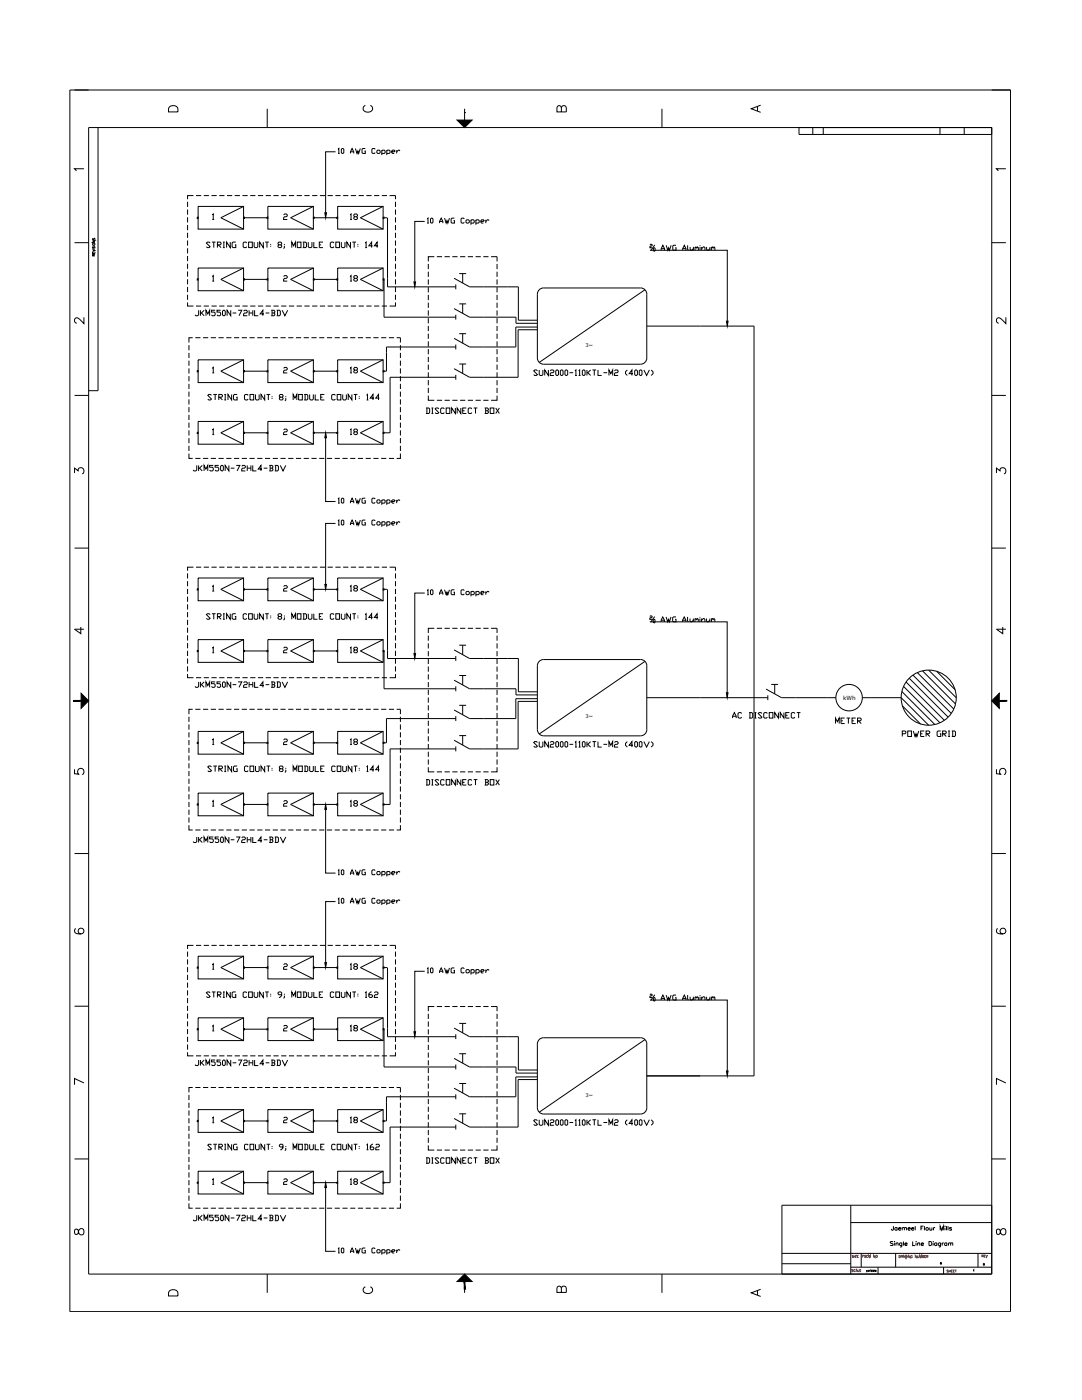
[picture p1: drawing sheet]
<svg xmlns="http://www.w3.org/2000/svg" width="216mm" height="279mm" viewBox="0 0 216 279" stroke-linecap="round" stroke-linejoin="round" font-family="sans-serif">
<defs><g id="words">
<g font-size="4.4">
<text x="32.5" y="23.6">D</text>
<text x="71.3" y="23.6">C</text>
<text x="110.1" y="23.6">B</text>
<text x="148.5" y="23.6">A</text>
<text x="68.8" y="57.5">18</text>
<text x="13.8" y="66">2</text>
<text x="197.6" y="66">2</text>
<text x="13.8" y="96">3</text>
<text x="197.6" y="96">3</text>
<text x="13.8" y="127.7">4</text>
<text x="197.6" y="127.7">4</text>
<text x="13.8" y="155.9">5</text>
<text x="197.6" y="155.9">5</text>
<text x="68.8" y="162.3">18</text>
<text x="72.3" y="237.8" transform="rotate(-90 72.3 237.8)">18</text>
<text x="32.5" y="260">D</text>
<text x="71.3" y="259.3">C</text>
<text x="110.1" y="259.3">B</text>
<text x="148.5" y="260">A</text>
</g>
<g font-size="4">
<text x="68.8" y="45.2">18</text>
<text x="68.8" y="75.5">18</text>
<text x="68.8" y="87.8">18</text>
<text x="68.8" y="119.2">18</text>
<text x="68.8" y="131.6">18</text>
<text x="68.8" y="149.9">18</text>
<text x="165.5" y="145.7">METER</text>
<text x="13.8" y="187.7">6</text>
<text x="197.6" y="187.7">6</text>
<text x="68.8" y="194.7">18</text>
<text x="68.8" y="207.1">18</text>
<text x="13.8" y="217.7">7</text>
<text x="197.6" y="217.7">7</text>
<text x="68.8" y="225.4">18</text>
<text x="13.8" y="247.6">8</text>
<text x="197.6" y="247.6">8</text>
</g>
<g font-size="3.1">
<text x="13.8" y="35.3">1</text>
<text x="197.6" y="35.3">1</text>
</g>
<text font-size="1.1" x="168.2" y="139.7">kWh</text>
<g font-size="1">
<text x="116.8" y="69.2">3~</text>
<text x="116.8" y="143.4">3~</text>
<text x="116.8" y="218.8">3~</text>
</g>
</g></defs>
<!-- layer: Viewport -->
<path d="M19.6 25.5v52.5" fill="none" stroke="#000" stroke-width=".2"/>
<!-- layer: Title Block -->
<g fill="none" stroke="#000" stroke-width=".2">
<path d="M13.9 18h187.7v243.8h-187.7zM17.7 25.5h180.2v228.8h-180.2zM53.3 21.7v3.8M92.7 22.5h.1M92.7 21.7v3.8M132.1 21.7v3.8M159.4 26.8h38.5M162.2 25.5v1.3M164.3 25.5v1.3M187.6 25.5v1.3M192.4 25.5v1.3M14.9 48.4h2.8"/>
<path d="M18.5 50.3v.3h.4v-.3M18.5 49.8l.4 .2-.4 .2M18.5 48h.4l-.4 .4h.4M18.5 49.7h.4M18.5 49.1h.4M18.5 49.2v.4l.4-.4v.4M18.5 47.6v.3l.4-.3v.3M18.7 51.1v-.3h-.2v.3h.4M18.7 50.4v.2M18.9 50.7l-.2 .2M197.9 48.4h2.8M14.9 78.9h2.8"/>
<path d="M17.7 78h1.9M197.9 78.9h2.8M14.9 109.4h2.8M197.9 109.4h2.8M14.9 139.9h2.8M197.9 139.9h2.8M14.9 170.3h2.8M197.9 170.3h2.8M14.9 200.8h2.8M197.9 200.8h2.8M14.9 231.3h2.8M197.9 231.3h2.8"/>
<path d="M53.3 254.3v3.7M92.7 257.3h.1M92.7 254.3v3.7M132.1 254.3v3.7M156 252.2h13.8M156 250.1h41.9M169.8 240.5v13.8M169.8 244h28.1M169.8 252.9h28.1M171.8 250.1v2.8M175.2 252.9v1.4M178.7 250.1v2.8"/>
<path d="M188.3 252.9v1.4M195.1 250.1v2.8M197.9 240.5h-41.9v13.8"/>
<circle cx="18.7" cy="48.7" r=".22"/>
</g>
<g fill="#000" stroke="#000" stroke-width=".2">
<path d="M91.2 24h3l-1.5 1.5zM16.2 138.4l1.5 1.5-1.5 1.5zM197.9 139.9l1.5-1.5v3zM91.2 255.8l1.5-1.5 1.5 1.5z"/>
<path d="M14.7 139.8v.1l1.5-.1zM14.7 139.9l1.5-.1v.1z"/>
<path d="M199.4 139.9h1.5v-.1zM199.4 139.8h1.5l-1.5 .1z"/>
<path d="M92.6 255.8v1.5h.2zM92.6 255.8h.2v1.5z"/>
</g>
<!-- layer: TB_LABELS -->
<g fill="none" stroke="#f00" stroke-width=".2">
<path d="M170.2 253.4h-.2l.2 .3h-.2M170.3 250.6h-.3l.3 .2-.1 .2-.2-.1M170.5 250.5v.5M170.6 250.5h.3l-.3 .5h.3M170.7 253.5a.18 .18 0 0 0-.3-.1 .18 .18 0 0 0 0 .3 .18 .18 0 0 0 .3 0M170.8 253.8l.1-.5 .2 .5M170.8 253.6h.2M171.1 250.7h.1M171.2 253.3v.5h.3M171.3 250.5h-.2v.5h.2M171.6 253.6h.1M171.8 253.3h-.2v.5h.2"/>
<path d="M172.1 250.7h.2M172.4 250.5h-.3v.5M172.8 250.6h-.3l.3 .2-.1 .2-.2-.1M173.2 250.6a.19 .19 0 0 0-.2 0 .19 .19 0 0 0-.1 .3 .19 .19 0 0 0 .3 0v-.1M173.4 251v-.5l.1 .5 .2-.5v.5M174.6 250.5v.5l-.3-.5v.5M179.4 250.6a.23 .23 0 0 1 .3 .2 .23 .23 0 0 1-.3 .2zM179.8 250.8l.3-.1v-.1h-.3v.4M180 250.8l.1 .2M180.2 251l.1-.4 .2 .4M180.2 250.8h.2M180.6 250.6l.1 .4 .1-.4 .1 .4 .1-.4"/>
<path d="M181.1 250.6v.4M181.6 250.6v.4l-.3-.4v.4M182 250.7a.18 .18 0 0 0-.2-.1 .18 .18 0 0 0 0 .3 .18 .18 0 0 0 .2 0l-.1-.1M182.9 250.6v.4l-.3-.4v.4M183.1 250.6l.1 .4 .2-.1v-.3M183.6 251v-.4l.1 .4 .2-.4v.4M184.1 250.8l.2-.1v-.1h-.2v.4h.2l-.1-.2M184.5 250.8h.2M184.8 250.6h-.3v.4h.3M184.9 250.8l.2-.1 .1-.1h-.3v.4M185 250.8l.2 .2M189.2 253.5h-.3l.3 .3-.1 .1-.2-.1"/>
<path d="M189.4 253.7h.3M189.4 253.5v.4M189.7 253.5v.4M189.8 253.7h.2M190.1 253.5h-.3v.4h.3M190.2 253.7h.2M190.5 253.5h-.3v.4h.3M190.6 253.5h.3M190.7 253.5v.4M195.9 250.7h.3v-.2h-.3v.4M196.1 250.7l.1 .2M196.4 250.7h.1"/>
<path d="M196.6 250.5h-.2v.4h.2M196.7 250.5l.2 .4 .1-.4"/>
<circle cx="174.9" cy="250.7" r=".2"/>
</g>
<!-- layer: 0 -->
<g fill="none" stroke="#000" stroke-width=".2">
<path d="M67 30.3h-2v12.2M67.5 29.8l.1-.2v1M67.5 30.6h.3M68.1 29.8l.2-.2 .3 .2v.7l-.2 .1-.3-.1zM69.9 30.6v-.3l.4-.7 .3 .7v.3M69.9 30.3h.7M70.9 29.6l.3 1 .2-.5 .2 .5 .3-1M72.9 29.6h-.5l-.2 .2v.7l.2 .1h.5v-.5h-.2M74.9 29.8l-.2-.2-.5 .2v.7l.2 .1 .5-.1M75.4 30h.3l.2 .1v.4l-.2 .1h-.3l-.2-.1zM76.2 30.1l.2-.1h.3l.1 .1v.4l-.1 .1h-.5M76.2 30v.9"/>
<path d="M77.2 30.1l.1-.1h.4l.1 .1v.4l-.1 .1h-.5M77.2 30v.9M78.2 30.3h.5l.1-.2-.1-.1h-.4l-.1 .1v.4l.5 .1M79.2 30v.6M79.8 30.1l-.3-.1-.3 .3M159.4 25.5v1.3M197.9 25.5v1.3M84.7 44.2h-1.9v12.1M85.2 43.7l.2-.2v1M85.2 44.5h.4M86.1 43.5l.3 .2v.7l-.2 .1-.3-.1v-.7zM87.7 44.5v-.3l.3-.7 .4 .7v.3"/>
<path d="M87.7 44.2h.7M88.7 43.5l.3 1 .2-.5 .2 .5 .3-1M90.7 43.5h-.5l-.2 .2v.7l.2 .1h.5v-.5h-.2M92.7 43.7l-.2-.2h-.3l-.2 .2v.7l.2 .1h.3l.2-.1M93 44l.1-.1h.4l.1 .1v.4l-.1 .1h-.4l-.1-.1zM94 44l.1-.1h.4l.1 .1-.1 .5h-.5M94 43.9v1M95 44l.1-.1h.4l.1 .1v.4l-.1 .1h-.5M95 43.9v1M96 44.2h.4l.2-.2-.2-.1h-.3l-.1 .1 .1 .5h.3M96.9 43.9v.6M97.6 44l-.3-.1-.4 .3"/>
<path d="M129.7 48.9l.1-.1 .3 .1-.1 .2-.3 .1v.2h.4M129.7 49.9h15.4v14.2M130.4 49.6l.1-.2 .2 .2-.1 .5-.2-.1zM130.7 48.9l-.8 1.1M131.9 49.9v-.3l.4-.6 .3 .6v.3M131.9 49.6h.7M132.9 49l.3 .9 .2-.5 .2 .5 .3-.9M134.9 49h-.5l-.2 .1v.7l.2 .1h.5v-.5h-.2M136.2 49.9v-.3l.3-.6 .4 .6v.3M136.2 49.6h.7M137.2 49v.8l.2 .1M137.7 49.3v.5l.2 .1 .5-.3"/>
<path d="M138.4 49.3v.6M138.7 49.4l.2-.1 .1 .3M138.7 49.3v.6M139 49.4l.2-.1 .2 .1v.5M139.7 49v.1M139.7 49.3v.6M140 49.6l.5-.3 .2 .1v.5M140 49.3v.6M141 49.3v.5l.2 .1 .5-.3M141.7 49.3v.6M142 49.4l.1-.1 .2 .3M142 49.3v.6"/>
<path d="M142.3 49.4l.2-.1 .1 .1v.5M65 87.4v12.7h2M67.5 99.6l.1-.2v1M68.1 99.6l.2-.2 .3 .2v.6l-.2 .2-.3-.2zM70.9 99.4l.3 1 .2-.5 .2 .5 .3-1M72.9 99.4h-.5l-.2 .2v.6l.2 .2h.5v-.5h-.2M74.9 99.6l-.2-.2h-.3l-.2 .2v.6l.2 .2h.3l.2-.2M75.2 99.9l.2-.1h.3l.2 .1v.3l-.2 .2h-.3zM76.2 99.9l.2-.1 .4 .1v.3l-.1 .2h-.5M76.2 99.8v.9M77.2 99.9l.1-.1 .5 .1v.3l-.1 .2h-.5M77.2 99.8v.9"/>
<path d="M79.2 99.8v.6M79.8 99.9l-.3-.1-.3 .3M67 104.5h-2v12.1M67.5 104l.1-.2v1M67.5 100.4h.3M67.5 104.8h.3M68.1 104l.2-.2 .3 .2v.6l-.2 .2-.3-.2zM69.9 100.4v-.3l.4-.7 .3 .7v.3M69.9 104.8v-.3l.4-.7 .3 .7v.3M69.9 100.1h.7M69.9 104.5h.7M70.9 103.8l.3 1 .2-.5 .2 .5 .3-1"/>
<path d="M72.9 103.8h-.5l-.2 .2v.6l.2 .2h.5v-.5h-.2M74.9 104l-.2-.2h-.3l-.2 .2v.6l.2 .2h.3l.2-.2M75.4 104.1h.3l.2 .2-.2 .5h-.3l-.2-.2zM76.2 104.3l.2-.2h.3l.1 .2v.3l-.1 .2h-.5M76.2 104.1v1M77.2 104.3l.1-.2h.4l.1 .2v.3l-.1 .2h-.5M77.2 104.1v1M78.2 100.1h.5l.1-.2-.1-.1-.5 .1v.3l.1 .2h.4M78.2 104.5h.5l.1-.2-.1-.2h-.4l-.1 .2v.3l.1 .2h.4M79.2 104.1v.7M79.8 104.3l-.3-.2-.3 .4M84.7 118.4h-1.9v12"/>
<path d="M85.2 117.9l.2-.2v1M85.2 118.7h.4M85.9 117.9l.2-.2 .3 .2v.6l-.2 .2-.3-.2zM87.7 118.7v-.3l.3-.7 .4 .7v.3M87.7 118.4h.7M88.7 117.7l.3 1 .2-.5 .2 .5 .3-1M90.7 117.7h-.5l-.2 .2v.6l.2 .2h.5v-.5h-.2M92.7 117.9l-.2-.2-.5 .2v.6l.2 .2h.3l.2-.2M93 118.2l.5-.2 .1 .2v.3l-.1 .2h-.4l-.1-.2zM94 118.2l.1-.2h.4l.1 .2-.1 .5h-.5M94 118v1M95 118.2l.1-.2 .5 .2v.3l-.1 .2h-.5"/>
<path d="M95 118v1M96 118.4h.4l.2-.2-.2-.2h-.3l-.1 .2 .1 .5h.3M96.9 118v.7M97.6 118.2l-.3-.2-.4 .4M129.7 123l.1-.1 .3 .1-.1 .3-.3 .1v.2h.4M129.7 124.1h15.4v14.2M130.3 123.7l.2-.1 .2 .1-.1 .6-.3-.1zM130.6 123l-.8 1.2M131.9 124.1v-.3l.3-.7 .4 .7v.3M131.9 123.8h.7M132.9 123.1l.3 1 .2-.5 .2 .5 .3-1M134.9 123.1h-.5l-.2 .2v.6l.2 .2h.5v-.5h-.2"/>
<path d="M136.2 124.1v-.3l.3-.7 .4 .7v.3M136.2 123.8h.7M137.2 123.1v.8l.2 .2M137.7 123.4v.5l.2 .2 .4-.3M138.3 123.4v.7M138.7 123.6l.1-.2 .2 .4M138.7 123.4v.7M139 123.6l.2-.2 .1 .2v.5M139.7 123.1v.2M139.7 123.4v.7M140 123.8l.5-.4 .2 .2v.5M140 123.4v.7"/>
<path d="M141 123.4v.5l.1 .2 .5-.3M141.6 123.4v.7M142 123.6l.1-.2 .2 .4M142 123.4v.7M142.3 123.6l.2-.2 .1 .2v.5M65 161.5v12.7h2M67 179.9h-2v12.2M67.5 173.8l.1-.2v1M67.5 179.4l.1-.1v1M67.5 174.6h.3M68.1 173.8l.2-.2 .3 .2v.6l-.2 .2-.3-.2zM68.3 179.3l.3 .1v.7l-.2 .2-.3-.2v-.7z"/>
<path d="M69.9 174.6v-.4l.4-.6 .3 .6v.4M69.9 174.2h.7M69.9 179.9h.7M70.9 173.6l.3 1 .2-.5 .2 .5 .3-1M70.9 179.3l.3 1 .2-.5 .2 .5 .3-1M72.9 173.6h-.5l-.2 .2v.6l.2 .2h.5v-.5h-.2M72.9 179.3h-.5l-.2 .1v.7l.2 .2h.5v-.5h-.2M74.9 173.8l-.2-.2-.5 .2v.6l.2 .2 .5-.2M74.9 179.4l-.2-.1h-.3l-.2 .1v.7l.2 .2h.3l.2-.2M75.4 173.9h.3l.2 .2v.3l-.2 .2h-.3l-.2-.2zM75.4 179.6h.3l.2 .2-.2 .5h-.3l-.2-.2zM76.2 174.1l.2-.2h.3l.1 .2v.3l-.1 .2h-.5"/>
<path d="M76.2 179.8l.2-.2h.3l.1 .2v.3l-.1 .2h-.5M76.2 173.9v1M76.2 179.6v1M77.2 174.1l.1-.2h.4l.1 .2v.3l-.1 .2h-.5M77.2 179.8l.1-.2h.4l.1 .2v.3l-.1 .2h-.5M77.2 173.9v1M77.2 179.6v1M78.2 174.2h.5l.1-.1-.1-.2h-.4l-.1 .2v.3l.5 .2M78.2 179.9h.5l.1-.1-.1-.2h-.4l-.1 .2v.3l.1 .2h.4M79.2 173.9v.7M79.2 179.6v.7M79.8 174.1l-.3-.2-.3 .3"/>
<path d="M79.8 179.8l-.3-.2-.3 .3M67.5 180.3h.3M69.9 180.3v-.4l.4-.6 .3 .6v.4M84.7 193.8h-1.9v12.1M85.2 193.3l.2-.1v1M85.2 194.2h.4M86.1 193.2l.3 .1v.7l-.2 .2-.3-.2v-.7zM87.7 194.2v-.4l.3-.6 .4 .6v.4M87.7 193.8h.7M88.7 193.2l.3 1 .2-.5 .2 .5 .3-1M90.7 193.2h-.5l-.2 .1v.7l.2 .2h.5v-.5h-.2M92.7 193.3l-.2-.1h-.3l-.2 .1v.7l.2 .2h.3l.2-.2"/>
<path d="M93 193.7l.1-.2h.4l.1 .2v.3l-.1 .2h-.4l-.1-.2zM94 193.7l.1-.2h.4l.1 .2-.1 .5h-.5M94 193.5v1M95 193.7l.1-.2h.4l.1 .2v.3l-.1 .2h-.5M95 193.5v1M96 193.8h.4l.2-.1-.2-.2h-.3l-.1 .2 .1 .5h.3M96.9 193.5v.7M97.6 193.7l-.3-.2-.4 .3M129.7 198.5l.1-.1 .3 .1-.1 .2-.3 .2v.2h.4M129.7 199.6h15.4v14.1M130.4 199.2l.1-.1 .2 .1-.1 .6-.2-.1zM130.7 198.5l-.8 1.2"/>
<path d="M131.9 199.6v-.3l.4-.7 .3 .7v.3M131.9 199.3h.7M132.9 198.6l.3 1 .2-.5 .2 .5 .3-1M134.9 198.6h-.5l-.2 .2v.6l.2 .2h.5v-.5h-.2M136.2 199.6v-.3l.3-.7 .4 .7v.3M136.2 199.3h.7M137.2 198.6v.8l.2 .2M137.7 198.9v.5l.2 .2 .5-.3M138.4 198.9v.7M138.7 199.1l.2-.2 .1 .4M138.7 198.9v.7M139 199.1l.2-.2 .2 .2v.5"/>
<path d="M139.7 198.6v.2M139.7 198.9v.7M140 199.3l.5-.4 .2 .2v.5M140 198.9v.7M141 198.9v.5l.2 .2 .5-.3M141.7 198.9v.7M142 199.1l.1-.2 .2 .4M142 198.9v.7M142.3 199.1l.2-.2 .1 .2v.5M65 237v12.7h2M67.5 249.2l.1-.1v1M67.5 250.1h.3"/>
<path d="M68.1 249.2l.2-.1 .3 .1v.7l-.2 .2-.3-.2zM69.9 250.1v-.4l.4-.6 .3 .6v.4M69.9 249.7h.7M70.9 249.1l.3 1 .2-.5 .2 .5 .3-1M72.9 249.1h-.5l-.2 .1v.7l.2 .2h.5v-.5h-.2M74.9 249.2l-.2-.1-.5 .1v.7l.2 .2h.3l.2-.2M75.2 249.6l.2-.2h.3l.2 .2v.3l-.2 .2h-.3zM76.2 249.6l.2-.2 .4 .2v.3l-.1 .2h-.5M76.2 249.4v1M77.2 249.6l.1-.2 .5 .2v.3l-.1 .2h-.5M77.2 249.4v1M78.2 249.7h.5l.1-.1-.1-.2-.5 .2v.3l.1 .2h.4"/>
<path d="M79.2 249.4v.7M79.8 249.6l-.3-.2-.3 .3M172.9 253.5l.1 .3 .1-.3M173.4 253.6h-.2l.2 .1M173.4 253.5v.3M173.5 253.5v.3M173.6 253.5l-.1 .1M173.7 253.4h.1M173.7 253.5v.3M174 253.6h-.2l.2 .1M174 253.5v.3M174.2 253.6h.2l-.2 .1"/>
<path d="M174.2 253.4v.4M174.5 253.4v.4M174.6 253.6h.2v-.1l-.2 .2h.2M178.2 247.9l-.2-.1-.4 .1 .5 .4v.3l-.5-.1M178.3 244.7l-.1 .7-.2 .1-.1-.2M178.4 247.8h.1M178.5 248.1v.5M178.8 248.2l.4-.1v.5M178.8 248v.6M179 245.1a.27 .27 0 0 0-.4 0 .27 .27 0 0 0 0 .3 .27 .27 0 0 0 .4 0M179 245v.5M179.3 245.2h.5a.27 .27 0 0 0-.5-.2 .26 .26 0 0 0 .1 .5l.4-.1"/>
<path d="M180 248l-.1 .8h-.3M180 248.2a.26 .26 0 0 0-.4-.1 .26 .26 0 0 0 0 .4 .26 .26 0 0 0 .4 0M180 245.1l.4-.1 .1 .5M180 245v.5M180.3 247.8v.8M180.5 245.1l.4-.1v.5M180.5 248.3h.5a.27 .27 0 0 0-.4-.2 .27 .27 0 0 0-.1 .4 .27 .27 0 0 0 .4 .1l.1-.1M181.2 245.2h.4a.26 .26 0 0 0-.4-.2 .26 .26 0 0 0 .1 .5l.3-.1M181.9 245.2h.4a.26 .26 0 0 0-.2-.2 .26 .26 0 0 0-.3 .3 .26 .26 0 0 0 .3 .2l.2-.1M182.1 247.8v.8h.5M182.6 244.7v.8M182.7 247.8h.1"/>
<path d="M182.8 248.1v.5M183.1 248.2l.4-.1v.5M183.1 248v.6M183.8 245.1h.3M183.8 248.3h.5a.28 .28 0 0 0-.5-.1 .28 .28 0 0 0 0 .4 .28 .28 0 0 0 .5-.1M184.3 244.7h-.5v.8M184.5 244.7v.8M185.4 247.8h.2a.43 .43 0 0 1 .3 .4 .43 .43 0 0 1-.3 .4h-.2zM185.5 245l.1 .5 .4-.1M186 245v.5M186.2 247.8h.1M186.2 248.1v.5"/>
<path d="M186.3 245v.5M186.6 245l-.3 .2M186.9 248.2a.26 .26 0 0 0-.3-.1 .26 .26 0 0 0 0 .4 .26 .26 0 0 0 .3 0M186.9 248v.6M187.6 245.5v-.8l.3 .8 .3-.8v.8M187.7 248l-.1 .8h-.3M187.7 248.2a.26 .26 0 0 0-.4-.1 .26 .26 0 0 0 0 .4 .26 .26 0 0 0 .4 0M187.9 252l-.3 .1 .2 .2v-.2l-.2 .1M188 248v.6M188.3 248l-.3 .3M188.5 244.7h.1M188.5 245v.5"/>
<path d="M188.9 244.7v.8M188.9 248.2a.26 .26 0 0 0-.3-.1 .26 .26 0 0 0 0 .4 .26 .26 0 0 0 .3 0M188.9 248v.6M189.2 244.7v.8M189.3 248.2l.3-.1 .1 .5M189.3 248v.6M189.7 248.2l.4-.1v.5M189.9 245.1l-.4-.1v.2l.4 .2-.2 .1-.3-.1M194.2 253.5l.1-.1v.4M197.9 240.5v13.8h-41.9"/>
<circle cx="185" cy="245.2" r=".27"/>
<circle cx="196.3" cy="252.3" r=".17"/>
</g>
<!-- layer: BLK_10AWG -->
<g fill="none" stroke="#000" stroke-width=".2">
<path d="M39.4 55.6h.1v.3h-.1zM39.4 43.3h.1v.3h-.1zM39.5 53.5h9.1v4.5h-9.1zM39.5 41.2h9.1v4.5h-9.1zM42.4 42.9l.1-.2v1.1M42.4 55.2l.1-.2v1.1M42.4 43.8h.3M42.4 56.1h.3M48.6 55.6h.2v.3h-.2zM48.6 43.3h.2v.3h-.2zM48.6 53.5l-4.5 2.3 4.5 2.2M48.6 41.2l-4.5 2.3 4.5 2.2"/>
<path d="M53.3 55.6h.1v.3h-.1zM53.3 43.3h.1v.3h-.1zM53.4 43.2v.3h-4.8M53.4 55.6v.2h-4.8M53.4 53.5h9.1v4.5h-9.1zM53.4 41.2h9.1v4.5h-9.1zM56.6 42.9l.2-.2h.3l.2 .2-.2 .4h-.3l-.2 .1v.4h.7M56.6 55.2l.2-.2h.3l.2 .2-.2 .4h-.3l-.2 .1v.4h.7M62.5 55.6h.2v.3h-.2zM62.5 43.3h.2v.3h-.2zM62.5 53.5l-4.5 2.3 4.5 2.2M62.5 41.2l-4.5 2.3 4.5 2.2"/>
<path d="M62.5 43.5h4.9M62.5 55.8h4.9M67.2 55.6h.2v.3h-.2zM67.2 43.3h.2v.3h-.2zM67.4 53.5h9v4.5h-9zM67.4 41.2h9v4.5h-9zM76.4 55.6h.2v.3h-.2zM76.4 43.3h.2v.3h-.2zM76.4 53.5l-4.5 2.3 4.5 2.2M76.4 41.2l-4.5 2.3 4.5 2.2M76.6 43.5h.6M76.6 55.8v7.5h11.6"/>
<path d="M77.3 43.5v13.7h10.9M96.4 57.2h7v6.7h3.8M108.5 57.5h19.3a1.25 1.25 0 0 1 1.3 1.2v12.7a1.23 1.23 0 0 1-1.3 1.3h-19.3M108.5 57.5a1.25 1.25 0 0 0-1.3 1.2v12.7a1.25 1.25 0 0 0 1.3 1.3M128.7 57.8l-21.1 14.5M39.4 74h.1v.2h-.1zM39.5 71.8h9.1v4.6h-9.1zM42.4 73.5l.1-.2v1.1M42.4 74.4h.3M48.6 74h.2v.2h-.2zM48.6 71.8l-4.5 2.3 4.5 2.3M48.6 74.1h4.8"/>
<path d="M53.3 74h.1v.2h-.1zM53.4 71.8h9.1v4.6h-9.1zM56.6 73.5l.2-.2h.3l.2 .2-.2 .4h-.3l-.2 .2v.3h.7M62.5 74h.2v.2h-.2zM62.5 71.8l-4.5 2.3 4.5 2.3M62.5 74.1h4.9M67.2 74h.2v.2h-.2zM67.4 71.8h9v4.6h-9zM76.4 74h.2v.2h-.2zM76.4 71.8l-4.5 2.3 4.5 2.3M88.2 75.3h-10.4v11.1h-1.2M88.2 69.3h-11.1v4.8h-.5"/>
<path d="M96.4 63.3h6.6v1.2h4.2M107.2 65.8h-3.8v9.5h-7M107.2 65.3h-4.3v4h-6.5M129.1 65.1h21.4M150.5 65.1v149.6M39.4 86.3h.1v.2h-.1zM39.5 84.1h9.1v4.5h-9.1zM42.4 85.8l.1-.2v1.1M42.4 86.7h.3M48.6 86.3h.2v.2h-.2zM48.6 84.1l-4.5 2.3 4.5 2.2M48.6 86.4h4.8"/>
<path d="M53.3 86.3h.1v.2h-.1zM53.4 84.1h9.1v4.5h-9.1zM56.6 85.8l.2-.2h.3l.2 .2-.2 .4h-.3l-.2 .2v.3h.7M62.5 86.3h.2v.2h-.2zM62.5 84.1l-4.5 2.3 4.5 2.2M62.5 86.4h4.9M67.2 86.3h.2v.2h-.2zM67.4 84.1h9v4.5h-9zM76.4 86.3h.2v.2h-.2zM76.4 84.1l-4.5 2.3 4.5 2.2M39.4 117.5h.1v.2h-.1zM39.5 115.4h9.1v4.5h-9.1z"/>
<path d="M42.4 117.1l.1-.2v1.1M42.4 118h.3M48.6 117.5h.2v.2h-.2zM48.6 115.4l-4.5 2.2 4.5 2.3M53.3 117.5h.1v.2h-.1zM53.4 117.4v.2h-4.8M53.4 115.4h9.1v4.5h-9.1zM56.6 117.1l.2-.2h.3l.2 .2-.2 .3h-.3l-.2 .2v.4h.7M62.5 117.5h.2v.2h-.2zM62.5 115.4l-4.5 2.2 4.5 2.3M62.5 117.6h4.9M67.2 117.5h.2v.2h-.2z"/>
<path d="M67.4 115.4h9v4.5h-9zM76.4 117.5h.2v.2h-.2zM76.4 115.4l-4.5 2.2 4.5 2.3M76.6 117.6h.6M77.3 117.6v13.8h10.9M39.4 129.8h.1v.2h-.1zM39.5 127.6h9.1v4.6h-9.1zM42.4 129.4l.1-.2v1.1M42.4 130.3h.3M48.6 129.8h.2v.2h-.2zM48.6 127.6l-4.5 2.3 4.5 2.3M53.3 129.8h.1v.2h-.1z"/>
<path d="M53.4 129.8v.1h-4.8M53.4 127.6h9.1v4.6h-9.1zM56.6 129.4l.2-.2h.3l.2 .2-.2 .3h-.3l-.2 .2v.4h.7M62.5 129.8h.2v.2h-.2zM62.5 127.6l-4.5 2.3 4.5 2.3M62.5 129.9h4.9M67.2 129.8h.2v.2h-.2zM67.4 127.6h9v4.6h-9zM76.4 129.8h.2v.2h-.2zM76.4 127.6l-4.5 2.3 4.5 2.3M76.6 129.9v7.6h11.6M96.4 137.5h6.6v1.2h4.2"/>
<path d="M96.4 131.4h7v6.7h3.8M107.2 139.4h-4.3v4h-6.5M107.2 140h-3.8v9.5h-7M108.5 131.6h19.3M108.5 131.6a1.25 1.25 0 0 0-1.3 1.3v12.7a1.25 1.25 0 0 0 1.3 1.2M127.8 131.6a1.25 1.25 0 0 1 1.3 1.3v12.7a1.23 1.23 0 0 1-1.3 1.2l-19.3 .1M128.7 132l-21.1 14.5M129 139.2h21.5M158.7 139.2h8.1M172.1 139.2h7.7M39.4 148.1h.1v.3h-.1zM39.5 158.3h9.1v4.5h-9.1z"/>
<path d="M39.5 146h9.1v4.5h-9.1zM42.4 147.7l.1-.2v1.1M42.4 160l.1-.2v1.1M42.4 148.6h.3M48.6 148.1h.2v.3h-.2zM48.6 158.3l-4.5 2.2 4.5 2.3M48.6 146l-4.5 2.2 4.5 2.3M48.6 148.2h4.8M53.3 148.1h.1v.3h-.1zM53.4 158.3h9.1v4.5h-9.1zM53.4 146h9.1v4.5h-9.1zM56.6 147.7l.2-.2h.3l.2 .2-.2 .3h-.3l-.2 .2v.4h.7"/>
<path d="M56.6 160l.2-.2h.3l.2 .2-.2 .3h-.3l-.2 .2v.4h.7M62.5 148.1h.2v.3h-.2zM62.5 158.3l-4.5 2.2 4.5 2.3M62.5 146l-4.5 2.2 4.5 2.3M62.5 148.2h4.9M67.2 148.1h.2v.3h-.2zM67.4 158.3h9v4.5h-9zM67.4 146h9v4.5h-9zM76.4 148.1h.2v.3h-.2zM76.4 158.3l-4.5 2.2 4.5 2.3M76.4 146l-4.5 2.2 4.5 2.3M88.2 143.4h-11.1v4.8h-.5"/>
<path d="M88.2 149.5h-10.4v11h-1.2M39.4 160.4h.1v.3h-.1zM42.4 160.9h.3M48.6 160.4h.2v.3h-.2zM48.6 160.5h4.8M53.3 160.4h.1v.3h-.1zM62.5 160.4h.2v.3h-.2zM62.5 160.5h4.9M67.2 160.4h.2v.3h-.2zM76.4 160.4h.2v.3h-.2zM39.4 193h.1v.2h-.1zM39.5 190.8h9.1v4.6h-9.1z"/>
<path d="M42.4 192.5l.1-.2v1.1M42.4 193.4h.3M48.6 193h.2v.2h-.2zM48.6 190.8l-4.5 2.3 4.5 2.3M53.3 193h.1v.2h-.1zM53.4 192.9v.2h-4.8M53.4 190.8h9.1v4.6h-9.1zM56.6 192.5l.2-.2h.3l.2 .2-.2 .4h-.3l-.2 .2v.3h.7M62.5 193h.2v.2h-.2zM62.5 190.8l-4.5 2.3 4.5 2.3M62.5 193.1h4.9M67.2 193h.2v.2h-.2z"/>
<path d="M67.4 190.8h9v4.6h-9zM76.4 193h.2v.2h-.2zM76.4 190.8l-4.5 2.3 4.5 2.3M76.6 193.1h.6M77.3 193.1v13.8h10.9M39.4 205.3h.1v.2h-.1zM39.5 203.1h9.1v4.6h-9.1zM42.4 204.8l.1-.1v1M42.4 205.7h.3M48.6 205.3h.2v.2h-.2zM48.6 203.1l-4.5 2.3 4.5 2.3M53.3 205.3h.1v.2h-.1z"/>
<path d="M53.4 205.2v.2h-4.8M53.4 203.1h9.1v4.6h-9.1zM56.6 204.8l.2-.1h.3l.2 .1-.2 .4h-.3l-.2 .2v.3h.7M62.5 205.3h.2v.2h-.2zM62.5 203.1l-4.5 2.3 4.5 2.3M62.5 205.4h4.9M67.2 205.3h.2v.2h-.2zM67.4 203.1h9v4.6h-9zM76.4 205.3h.2v.2h-.2zM76.4 203.1l-4.5 2.3 4.5 2.3M76.6 205.4v7.5h11.6M88.2 218.9h-11.1v4.8h-.5"/>
<path d="M96.4 212.9h6.6v1.3h4.2M96.4 206.9h7v6.6h3.8M107.2 214.9h-4.3v4h-6.5M107.2 215.4h-3.8v9.5h-7M108.5 207.1h19.3a1.25 1.25 0 0 1 1.3 1.3v12.7a1.23 1.23 0 0 1-1.3 1.2h-19.3M108.5 207.1a1.25 1.25 0 0 0-1.3 1.3v12.7a1.25 1.25 0 0 0 1.3 1.2M128.7 207.5l-21.1 14.5M129 214.7h21.5M39.4 235.9h.1v.2h-.1zM39.4 223.6h.1v.2h-.1zM39.5 233.7h9.1v4.6h-9.1zM39.5 221.4h9.1v4.6h-9.1z"/>
<path d="M42.4 223.2l.1-.2v1.1M42.4 235.5l.1-.2v1.1M42.4 224.1h.3M42.4 236.4h.3M48.6 235.9h.2v.2h-.2zM48.6 223.6h.2v.2h-.2zM48.6 233.7l-4.5 2.3 4.5 2.3M48.6 221.4l-4.5 2.3 4.5 2.3M48.6 223.7h4.8M48.6 236h4.8M53.3 235.9h.1v.2h-.1zM53.3 223.6h.1v.2h-.1z"/>
<path d="M53.4 233.7h9.1v4.6h-9.1zM53.4 221.4h9.1v4.6h-9.1zM56.6 223.2l.2-.2h.3l.2 .2-.2 .3h-.3l-.2 .2v.4h.7M56.6 235.5l.2-.2h.3l.2 .2-.2 .3h-.3l-.2 .2v.4h.7M62.5 235.9h.2v.2h-.2zM62.5 223.6h.2v.2h-.2zM62.5 233.7l-4.5 2.3 4.5 2.3M62.5 221.4l-4.5 2.3 4.5 2.3M62.5 223.7h4.9M62.5 236h4.9M67.2 235.9h.2v.2h-.2zM67.2 223.6h.2v.2h-.2z"/>
<path d="M67.4 233.7h9v4.6h-9zM67.4 221.4h9v4.6h-9zM76.4 235.9h.2v.2h-.2zM76.4 223.6h.2v.2h-.2zM76.4 233.7l-4.5 2.3 4.5 2.3M76.4 221.4l-4.5 2.3 4.5 2.3M88.2 224.9h-10.4v11.1h-1.2"/>
<circle cx="169.4" cy="139.2" r="2.64"/>
</g>
<!-- layer: LOCBOX -->
<g fill="none" stroke="#000" stroke-width=".2">
<path d="M38.6 39h-1.2v.8M39.1 39h1M40.7 39h1M42.2 39h1M43.7 39h1.1M45.3 39h1M46.8 39h1.1M48.4 39h1M49.9 39h1.1M51.5 39h1M53 39h1.1M54.6 39h1"/>
<path d="M56.1 39h1M57.7 39h1M59.2 39h1M60.7 39h1.1M62.3 39h1M63.8 39h1.1M65.4 39h1M66.9 39h1.1M68.5 39h1M70 39h1M71.6 39h1M73.1 39h1"/>
<path d="M74.6 39h1.1M76.2 39h1M77.7 39h1.2v.8M37.4 40.3v1M37.4 41.8v1M37.4 43.4v1M37.4 44.9v1M37.4 46.5v1M37.4 48v1M37.4 49.5v1.1M37.4 51.1v1M37.4 52.6v1.1"/>
<path d="M37.4 54.2v1M37.4 55.7v1.1M37.4 57.3v1M37.4 58.8v1M41.9 48.5l-.2-.2h-.3l-.2 .2 .7 .7-.2 .2h-.3l-.2-.2M42.3 48.3h.7M42.7 48.3v1.1M43.4 48.9h.5l.2-.4-.2-.2h-.5v1.1M43.6 48.9l.5 .5M44.5 48.3h.3M44.5 49.4h.3M44.7 48.3v1.1"/>
<path d="M45.9 48.3v1.1l-.7-1.1v1.1M47 48.3h-.5l-.2 .2v.7l.2 .2h.5v-.5h-.1M49.2 48.5l-.1-.2h-.4l-.2 .2v.7l.2 .2h.4l.1-.2M49.6 48.3h.7v1.1h-.7zM50.7 48.3v.9l.2 .2h.4l.1-.2v-.9M52.5 48.3v1.1l-.7-1.1v1.1M52.9 48.3h.7M53.3 48.3v1.1M54 48.7v.2M54 49.1v.1M55.7 48.9l-.2-.4 .2-.2h.3l.2 .4-.7 .4 .2 .3h.3l.2-.2-.2-.3M56.8 49.1v.3l-.2 .2"/>
<path d="M56.8 48.7v.2M58.2 49.4v-1.1l.4 .8 .4-.8v1.1M59.3 48.3h.8v1.1h-.8zM60.4 48.3h.6l.2 .2v.7l-.2 .2h-.6M60.6 48.3v1.1M61.5 48.3v.9l.2 .2h.4l.1-.2v-.9M62.6 48.3v1.1h.7M63.7 48.9h.4M64.4 48.3h-.7v1.1h.7M66.6 48.5l-.1-.2h-.4l-.2 .2v.7l.2 .2h.4l.1-.2M67 48.3h.7v1.1h-.7zM68.1 48.3v.9l.2 .2h.4l.1-.2v-.9"/>
<path d="M69.9 48.3v1.1l-.7-1.1v1.1M70.3 48.3h.7M70.7 48.3v1.1M71.4 48.7v.2M71.4 49.1v.1M72.9 48.5l.1-.2v1.1M72.9 49.4h.3M74.3 49.1h-.7l.6-.8v1.1M75.4 49.1h-.7l.6-.8v1.1M78.9 40.3v1M78.9 41.8v1M78.9 43.4v1"/>
<path d="M78.9 44.9v1M78.9 46.5v1M78.9 48v1M78.9 49.5v1.1M78.9 51.1v1M78.9 52.6v1.1M78.9 54.2v1M78.9 55.7v1.1M78.9 57.3v1M78.9 58.8v1M85.5 52.7v1M85.5 54.2v1.1"/>
<path d="M85.5 55.8v1M85.5 57.3v1M85.5 58.9v1M86.7 51.2h-1.2v1M87.2 51.2h1M88.7 51.2h1.1M90.3 51.2h1M91.8 51.2h1M93.3 51.2h1.1M94.9 51.2h1M96.4 51.2h1.1M98 51.2h1.2v1"/>
<path d="M99.2 52.7v1M99.2 54.2v1.1M99.2 55.8v1M99.2 57.3v1M99.2 58.9v1M37.4 60.4v.7h1.2M37.7 68.9v1M37.7 70.4v1.1M37.7 72v1M37.7 73.5v1M37.7 75.1v1M37.7 76.6v1"/>
<path d="M37.7 78.2v1M37.7 79.7v1M38.5 67.4h-.8v1M39 67.4h1M39.1 61.1h1M39.6 61.9v.9l-.2 .2h-.3l-.2-.2M40 61.9v1.1M40.2 62.5l.5 .5M40.5 67.4h1M40.7 61.1h1M40.7 61.9l-.5 .6h-.2M41.1 63v-1.1l.4 .7 .3-.7v1.1"/>
<path d="M42.1 67.4h1M42.2 78.9l-.2-.2h-.4l-.1 .2 .7 .7-.2 .2h-.4l-.1-.2M42.2 61.1h1M42.6 78.7h.7M42.9 61.9h-.7v.4h.5l.2 .2v.3l-.2 .2h-.3l-.2-.2M42.9 78.7v1.1M43.6 67.4h1M43.7 79.3h.5l.2-.4-.2-.2h-.5v1.1M43.7 61.1h1.1M43.8 79.3l.6 .5M44 61.9h-.7v.4h.6l.1 .2v.3l-.1 .2h-.4l-.2-.2M44.6 61.9l.4 .2v.7l-.2 .2-.4-.2v-.7z"/>
<path d="M44.8 78.7h.3M44.8 79.8h.3M44.9 78.7v1.1M45.2 67.4h1M45.3 61.1h1M46 61.9v1.1l-.7-1.1v1.1M46.2 78.7v1.1l-.7-1.1v1.1M46.4 62.5h.7M46.7 67.4h1M46.8 61.1h1.1M47.3 78.7h-.5l-.2 .2v.7l.2 .2h.5v-.5h-.2M47.5 61.9h.7l-.5 1.1"/>
<path d="M48.2 67.4h1.1M48.4 61.1h1M48.6 62.1l.2-.2h.4l.1 .2-.1 .4h-.4l-.2 .1v.4h.7M49.5 78.9l-.2-.2h-.3l-.2 .2v.7l.2 .2h.3l.2-.2M49.7 62.5h.7M49.7 61.9v1.1M49.8 67.4h1M49.9 78.7h.7v1.1h-.7zM49.9 61.1h1.1M50.4 61.9v1.1M50.8 61.9v1.1h.7M51 78.7v.9l.2 .2h.3l.2-.2v-.9"/>
<path d="M51.3 67.4h1.1M51.5 61.1h1M52.6 62.6h-.7l.6-.7v1.1M52.8 78.7v1.1l-.7-1.1v1.1M52.9 67.4h1M53 62.5h.7M53 61.1h1.1M53.2 78.7h.7M53.5 78.7v1.1M54.1 61.9h.6l.1 .2-.1 .4M54.3 62.5h.4l.1 .3-.1 .2h-.6M54.3 61.9v1.1"/>
<path d="M54.3 79.1v.2M54.3 79.5v.1M54.4 67.4h1M54.6 61.1h1M55.2 61.9h.6l.1 .2v.7l-.1 .2h-.6M55.4 61.9v1.1M55.9 79.3l-.2-.2 .2-.4h.4l.2 .2-.2 .4h-.4l-.2 .2 .2 .3h.4l.2-.2-.2-.3M56 67.4h1M56.1 61.1h1M56.3 61.9l.5 1.1 .6-1.1M57 79.5v.3l-.2 .2M57 79.1v.2"/>
<path d="M57.5 67.4h1M57.7 61.1h1M58.5 79.8v-1.1l.4 .8 .3-.8v1.1M59.1 67.4h1M59.2 61.1h1M59.6 78.7h.7v1.1h-.7zM60.6 67.4h1M60.7 78.7h.5l.2 .2v.7l-.2 .2h-.5M60.7 61.1h1.1M60.9 78.7v1.1M61.8 78.7v.9l.2 .2h.3l.2-.2v-.9M62.1 67.4h1.1"/>
<path d="M62.3 61.1h1M62.9 78.7v1.1h.7M63.7 67.4h1M63.8 61.1h1.1M64 79.3h.4M64.7 78.7h-.7v1.1h.7M65.2 67.4h1.1M65.4 61.1h1M66.8 67.4h1M66.9 78.9l-.2-.2h-.3l-.2 .2v.7l.2 .2h.3l.2-.2M66.9 61.1h1.1M67.3 78.7h.7v1.1h-.7z"/>
<path d="M68.3 67.4h1.1M68.4 78.7v.9l.2 .2h.3l.2-.2v-.9M68.5 61.1h1M69.9 67.4h1M70 61.1h1M70.2 78.7v1.1l-.7-1.1v1.1M70.6 78.7h.7M70.9 78.7v1.1M71.4 67.4h1M71.6 61.1h1M71.7 79.1v.2M71.7 79.5v.1"/>
<path d="M73 67.4h1M73.1 61.1h1M73.1 78.9l.2-.2v1.1M73.1 79.8h.4M74.5 67.4h1M74.6 79.5h-.7l.5-.8v1.1M74.6 61.1h1.1M75.7 79.5h-.7l.5-.8v1.1M76.1 67.4h1M76.2 61.1h1M77.6 67.4h1M78.9 60.4v.7h-1.2"/>
<path d="M79.1 67.4h.8v1M79.9 68.9v1M79.9 70.4v1.1M79.9 72v1M79.9 73.5v1M79.9 75.1v1M79.9 76.6v1M79.9 78.2v1M79.9 79.7v1M85.5 79v.9h1.2M85.5 60.4v1M85.5 61.9v1.1"/>
<path d="M85.5 63.5v1M85.5 65v1.1M85.5 66.6v1M85.5 68.1v1.1M85.5 69.7v1M85.5 71.2v1.1M85.5 72.8v1M85.5 74.3v1M85.5 75.9v1M85.5 77.4v1M87.2 79.9h1M88.7 79.9h1.1"/>
<path d="M90.3 79.9h1M91.8 79.9h1M93.3 79.9h1.1M94.9 79.9h1M96.4 79.9h1.1M99.2 79v.9h-1.2M99.2 60.4v1M99.2 61.9v1.1M99.2 63.5v1M99.2 65v1.1M99.2 66.6v1M99.2 68.1v1.1"/>
<path d="M99.2 69.7v1M99.2 71.2v1.1M99.2 72.8v1M99.2 74.3v1M99.2 75.9v1M99.2 77.4v1M107.2 74l-.2-.2h-.3l-.2 .2 .7 .8-.2 .1h-.3l-.2-.1M107.6 73.8v1l.2 .1h.3l.2-.1v-1M109.4 73.8v1.1l-.7-1.1v1.1M109.8 74l.2-.2h.3l.2 .2-.2 .4h-.3l-.2 .2v.3h.7M111.1 73.8l.3 .2v.8l-.1 .1-.4-.1v-.8zM112 73.8l.4 .2v.8l-.2 .1-.4-.1v-.8z"/>
<path d="M112.9 73.8l.4 .2v.8l-.2 .1-.4-.1v-.8zM113.6 74.4h.8M114.7 74l.2-.2v1.1M114.7 74.9h.4M115.5 74l.2-.2v1.1M115.5 74.9h.3M116.4 73.8l.3 .2v.8l-.1 .1-.4-.1v-.8zM117.1 73.8v1.1M117.3 74.4l.5 .5M117.8 73.8l-.5 .6h-.2M118.2 73.8h.7M118.6 73.8v1.1"/>
<path d="M119.3 73.8v1.1h.8M120.4 74.4h.8M121.5 74.9v-1.1l.4 .8 .4-.8v1.1M122.6 74l.2-.2h.4l.1 .2-.1 .4h-.4l-.2 .2v.3h.7M125.2 73.8l-.4 .4v.4l.4 .3M126.3 74.6h-.8l.6-.8v1.1M126.8 73.8l.4 .2v.8l-.2 .1-.4-.1v-.8zM127.7 73.8l.4 .2v.8l-.2 .1-.3-.1v-.8zM128.5 73.8l.5 1.1 .6-1.1M129.9 73.8l.4 .4v.4l-.4 .3M37.7 90.5v1h.8M37.7 81.2v1.1"/>
<path d="M37.7 82.8v1M37.7 84.3v1.1M37.7 85.9v1M37.7 87.4v1.1M37.7 89v1M39 91.5h1M39.3 92.9v.9l-.2 .2h-.4l-.2-.2M39.6 92.9v1.1M39.8 93.4l.6 .6M40.4 92.9l-.6 .5h-.2M40.5 91.5h1M40.7 94v-1.1l.4 .7 .4-.7v1.1"/>
<path d="M42.1 91.5h1M42.6 92.9h-.8v.3h.6l.2 .2v.4l-.2 .2h-.4l-.2-.2M43.6 91.5h1M43.6 92.9h-.7v.3h.6l.1 .2v.4l-.1 .2h-.4l-.2-.2M44.2 92.9l.4 .2v.7l-.2 .2-.4-.2v-.7zM45.2 91.5h1M45.7 92.9v1.1l-.8-1.1v1.1M46 93.4h.8M46.7 91.5h1M47.1 92.9h.8l-.6 1.1M48.2 93.1l.2-.2h.4l.2 .2-.2 .3h-.4l-.2 .2v.4h.8M48.2 91.5h1.1"/>
<path d="M49.3 93.4h.8M49.3 92.9v1.1M49.8 91.5h1M50.1 92.9v1.1M50.4 92.9v1.1h.8M51.3 91.5h1.1M52.3 93.6h-.8l.6-.7v1.1M52.6 93.4h.8M52.9 91.5h1M53.7 92.9h.6l.2 .2-.2 .3M53.9 93.4h.4l.2 .4-.2 .2h-.6M53.9 92.9v1.1"/>
<path d="M54.4 91.5h1M54.8 92.9h.6l.2 .2v.7l-.2 .2h-.6M55 92.9v1.1M55.9 92.9l.6 1.1 .5-1.1M56 91.5h1M57.5 91.5h1M59.1 91.5h1M60.6 91.5h1M62.1 91.5h1.1M63.7 91.5h1M65.2 91.5h1.1M66.8 91.5h1"/>
<path d="M68.3 91.5h1.1M69.9 91.5h1M71.4 91.5h1M73 91.5h1M74.5 91.5h1M76.1 91.5h1M77.6 91.5h1M79.9 90.5v1h-.8M79.9 81.2v1.1M79.9 82.8v1M79.9 84.3v1.1M79.9 85.9v1"/>
<path d="M79.9 87.4v1.1M79.9 89v1M85 81.4h.5l.2 .2v.7l-.2 .2h-.5M85.2 81.4v1.1M86.1 81.4h.4M86.1 82.5h.4M86.3 81.4v1.1M87.6 81.6l-.2-.2h-.4l-.2 .2 .8 .7-.2 .2h-.4l-.2-.2M88.7 81.6l-.2-.2h-.4l-.2 .2v.7l.2 .2h.4l.2-.2M89 81.4h.8v1.1h-.8zM90.9 81.4v1.1l-.8-1.1v1.1M92 81.4v1.1l-.8-1.1v1.1"/>
<path d="M92.3 82h.4M93.1 81.4h-.8v1.1h.8M94.2 81.6l-.2-.2h-.4l-.2 .2v.7l.2 .2h.4l.2-.2M94.5 81.4h.8M94.9 81.4v1.1M96.7 81.4h.6l.2 .2-.2 .4M96.9 82h.4l.2 .3-.2 .2h-.6M96.9 81.4v1.1M97.8 81.4h.7v1.1h-.7zM98.9 81.4l.7 1.1M99.6 81.4l-.7 1.1M37.4 114.4v1.1"/>
<path d="M37.4 116v1M37.4 117.5v1.1M37.4 119.1v1M38.6 113.2h-1.2v.7M39.1 113.2h1M40.7 113.2h1M42.2 113.2h1M43.7 113.2h1.1M45.3 113.2h1M46.8 113.2h1.1M48.4 113.2h1M49.9 113.2h1.1"/>
<path d="M51.5 113.2h1M53 113.2h1.1M54.6 113.2h1M56.1 113.2h1M57.7 113.2h1M59.2 113.2h1M60.7 113.2h1.1M62.3 113.2h1M63.8 113.2h1.1M65.4 113.2h1M66.9 113.2h1.1M68.5 113.2h1"/>
<path d="M70 113.2h1M71.6 113.2h1M73.1 113.2h1M74.6 113.2h1.1M76.2 113.2h1M77.7 113.2h1.2v.7M78.9 114.4v1.1M78.9 116v1M78.9 117.5v1.1M78.9 119.1v1M37.4 134.5v.7h1.2M37.4 120.6v1"/>
<path d="M37.4 122.2v1M37.4 123.7v1M37.4 125.2v1.1M37.4 126.8v1M37.4 128.3v1.1M37.4 129.9v1M37.4 131.4v1.1M37.4 133v1M39.1 135.2h1M39.6 136.1v.9l-.2 .2h-.3l-.2-.2M40 136.1v1.1M40.2 136.6l.5 .6"/>
<path d="M40.7 135.2h1M40.7 136.1l-.5 .5h-.2M41.1 137.2v-1.1l.4 .7 .3-.7v1.1M41.9 122.7l-.2-.2h-.3l-.2 .2 .7 .7-.2 .2h-.3l-.2-.2M42.2 135.2h1M42.3 122.5h.7M42.7 122.5v1.1M42.9 136.1h-.7v.3h.5l.2 .2v.4l-.2 .2h-.3l-.2-.2M43.4 123h.5l.2-.3-.2-.2h-.5v1.1M43.6 123l.5 .6M43.7 135.2h1.1M44 136.1h-.7v.3h.6l.1 .2v.4l-.1 .2h-.4l-.2-.2"/>
<path d="M44.4 136.3l.2-.2 .4 .2v.7l-.2 .2-.4-.2zM44.5 122.5h.3M44.5 123.6h.3M44.7 122.5v1.1M45.3 135.2h1M45.9 122.5v1.1l-.7-1.1v1.1M46 136.1v1.1l-.7-1.1v1.1M46.4 136.6h.7M46.8 135.2h1.1M47 122.5h-.5l-.2 .2v.7l.2 .2h.5v-.6h-.1M47.5 136.1h.7l-.5 1.1M48.4 135.2h1"/>
<path d="M48.6 136.3l.2-.2h.4l.1 .2-.1 .3h-.4l-.2 .2v.4h.7M49.2 122.7l-.1-.2h-.4l-.2 .2v.7l.2 .2h.4l.1-.2M49.6 122.5h.7v1.1h-.7zM49.7 136.1v1.1M49.7 136.6h.7M49.9 135.2h1.1M50.4 136.1v1.1M50.7 122.5v.9l.2 .2h.4l.1-.2v-.9M50.8 136.1v1.1h.7M51.5 135.2h1M52.5 122.5v1.1l-.7-1.1v1.1M52.6 136.8h-.7l.6-.7v1.1"/>
<path d="M52.9 122.5h.7M53 136.6h.7M53 135.2h1.1M53.3 122.5v1.1M54 122.8v.2M54 123.2v.2M54.1 136.1h.6l.1 .2-.1 .3M54.3 136.6h.4l.1 .4-.1 .2h-.6M54.3 136.1v1.1M54.6 135.2h1M55.2 136.1h.6l.1 .2v.7l-.1 .2h-.6M55.4 136.1v1.1"/>
<path d="M55.7 123l-.2-.2 .2-.3h.3l.2 .2-.2 .3h-.3l-.2 .2 .2 .4h.3l.2-.2-.2-.4M56.1 135.2h1M56.3 136.1l.5 1.1 .6-1.1M56.8 123.2v.4l-.2 .2M56.8 122.8v.2M57.7 135.2h1M58.2 123.6v-1.1l.4 .7 .4-.7v1.1M59.2 135.2h1M59.3 122.5h.8v1.1h-.8zM60.4 122.5h.6l.2 .2v.7l-.2 .2h-.6M60.6 122.5v1.1M60.7 135.2h1.1"/>
<path d="M61.5 122.5v.9l.2 .2h.4l.1-.2v-.9M62.3 135.2h1M62.6 122.5v1.1h.7M63.7 123h.4M63.8 135.2h1.1M64.4 122.5h-.7v1.1h.7M65.4 135.2h1M66.6 122.7l-.1-.2h-.4l-.2 .2v.7l.2 .2h.4l.1-.2M66.9 135.2h1.1M67 122.5h.7v1.1h-.7zM68.1 122.5v.9l.2 .2h.4l.1-.2v-.9M68.5 135.2h1"/>
<path d="M69.9 122.5v1.1l-.7-1.1v1.1M70 135.2h1M70.3 122.5h.7M70.7 122.5v1.1M71.4 122.8v.2M71.4 123.2v.2M71.6 135.2h1M72.9 122.7l.1-.2v1.1M72.9 123.6h.3M73.1 135.2h1M74.3 123.2h-.7l.6-.7v1.1M74.6 135.2h1.1"/>
<path d="M75.4 123.2h-.7l.6-.7v1.1M76.2 135.2h1M78.9 134.5v.7h-1.2M78.9 120.6v1M78.9 122.2v1M78.9 123.7v1M78.9 125.2v1.1M78.9 126.8v1M78.9 128.3v1.1M78.9 129.9v1M78.9 131.4v1.1M78.9 133v1"/>
<path d="M85.5 126.8v1.1M85.5 128.4v1M85.5 129.9v1.1M85.5 131.5v1M85.5 133v1.1M85.5 134.6v1M85.5 136.1v1M85.5 137.7v1M85.5 139.2v1M86.7 125.4h-1.2v.9M87.2 125.4h1M88.7 125.4h1.1"/>
<path d="M90.3 125.4h1M91.8 125.4h1M93.3 125.4h1.1M94.9 125.4h1M96.4 125.4h1.1M98 125.4h1.2v.9M99.2 126.8v1.1M99.2 128.4v1M99.2 129.9v1.1M99.2 131.5v1M99.2 133v1.1M99.2 134.6v1"/>
<path d="M99.2 136.1v1M99.2 137.7v1M99.2 139.2v1M37.7 143v1.1M37.7 144.6v1M37.7 146.1v1.1M37.7 147.7v1M37.7 149.2v1.1M37.7 150.8v1M37.7 152.3v1M37.7 153.9v1M37.7 155.4v1"/>
<path d="M37.7 157v1M37.7 158.5v1M38.5 141.6h-.8v.9M39 141.6h1M40.5 141.6h1M42.1 141.6h1M42.2 153.1l-.2-.2h-.4l-.1 .2 .7 .7-.2 .2h-.4l-.1-.2M42.6 152.9h.7M42.9 152.9v1.1M43.6 141.6h1M43.7 153.4h.5l.2-.3-.2-.2h-.5v1.1M43.8 153.4l.6 .6"/>
<path d="M44.8 152.9h.3M44.8 154h.3M44.9 152.9v1.1M45.2 141.6h1M46.2 152.9v1.1l-.7-1.1v1.1M46.7 141.6h1M47.3 152.9h-.5l-.2 .2v.7l.2 .2h.5v-.6h-.2M48.2 141.6h1.1M49.5 153.1l-.2-.2h-.3l-.2 .2v.7l.2 .2h.3l.2-.2M49.8 141.6h1M49.9 152.9h.7v1.1h-.7zM51 152.9v.9l.2 .2h.3l.2-.2v-.9"/>
<path d="M51.3 141.6h1.1M52.8 152.9v1.1l-.7-1.1v1.1M52.9 141.6h1M53.2 152.9h.7M53.5 152.9v1.1M54.3 153.3v.1M54.3 153.6v.2M54.4 141.6h1M55.9 153.4l-.2-.1 .2-.4h.4l.2 .4-.2 .1h-.4l-.2 .4 .2 .2h.4l.2-.2-.2-.4M56 141.6h1M57 153.6v.4l-.2 .2M57 153.3v.1"/>
<path d="M57.5 141.6h1M58.5 154v-1.1l.4 .7 .3-.7v1.1M59.1 141.6h1M59.6 152.9h.7v1.1h-.7zM60.6 141.6h1M60.7 152.9h.5l.2 .2v.7l-.2 .2h-.5M60.9 152.9v1.1M61.8 152.9v.9l.2 .2h.3l.2-.2v-.9M62.1 141.6h1.1M62.9 152.9v1.1h.7M63.7 141.6h1M64 153.4h.4"/>
<path d="M64.7 152.9h-.7v1.1h.7M65.2 141.6h1.1M66.8 141.6h1M66.9 153.1l-.2-.2h-.3l-.2 .2v.7l.2 .2h.3l.2-.2M67.3 152.9h.7v1.1h-.7zM68.3 141.6h1.1M68.4 152.9v.9l.2 .2h.3l.2-.2v-.9M69.9 141.6h1M70.2 152.9v1.1l-.7-1.1v1.1M70.6 152.9h.7M70.9 152.9v1.1M71.4 141.6h1"/>
<path d="M71.7 153.3v.1M71.7 153.6v.2M73 141.6h1M73.1 153.1l.2-.2v1.1M73.1 154h.4M74.5 141.6h1M74.6 153.6h-.7l.5-.7v1.1M75.7 153.6h-.7l.5-.7v1.1M76.1 141.6h1M77.6 141.6h1M79.1 141.6h.8v.9M79.9 143v1.1"/>
<path d="M79.9 144.6v1M79.9 146.1v1.1M79.9 147.7v1M79.9 149.2v1.1M79.9 150.8v1M79.9 152.3v1M79.9 153.9v1M79.9 155.4v1M79.9 157v1M79.9 158.5v1M85 155.6h.5l.2 .2v.7l-.2 .2h-.5M85.2 155.6v1.1"/>
<path d="M85.5 153.1v.9h1.2M85.5 140.8v1M85.5 142.3v1M85.5 143.8v1.1M85.5 145.4v1M85.5 146.9v1.1M85.5 148.5v1M85.5 150v1M85.5 151.6v1M86.1 155.6h.4M86.1 156.7h.4M86.3 155.6v1.1"/>
<path d="M87.2 154h1M87.6 155.8l-.2-.2h-.4l-.2 .2 .8 .7-.2 .2h-.4l-.2-.2M88.7 155.8l-.2-.2h-.4l-.2 .2v.7l.2 .2h.4l.2-.2M88.7 154h1.1M89 155.6h.8v1.1h-.8zM90.3 154h1M90.9 155.6v1.1l-.8-1.1v1.1M91.8 154h1M92 155.6v1.1l-.8-1.1v1.1M92.3 156.1h.4M93.1 155.6h-.8v1.1h.8M93.3 154h1.1"/>
<path d="M94.2 155.8l-.2-.2h-.4l-.2 .2v.7l.2 .2h.4l.2-.2M94.5 155.6h.8M94.9 155.6v1.1M94.9 154h1M96.4 154h1.1M96.7 155.6h.6l.2 .2-.2 .3M96.9 156.1h.4l.2 .4-.2 .2h-.6M96.9 155.6v1.1M97.8 155.6h.7v1.1h-.7zM98.9 155.6l.7 1.1M99.2 153.1v.9h-1.2M99.2 140.8v1"/>
<path d="M99.2 142.3v1M99.2 143.8v1.1M99.2 145.4v1M99.2 146.9v1.1M99.2 148.5v1M99.2 150v1M99.2 151.6v1M99.6 155.6l-.7 1.1M107.2 148.2l-.2-.2h-.3l-.2 .2 .7 .7-.2 .2h-.3l-.2-.2M107.6 148v.9l.2 .2h.3l.2-.2v-.9M109.4 148v1.1l-.7-1.1v1.1M109.8 148.2l.2-.2h.3l.2 .2-.2 .4h-.3l-.2 .1v.4h.7"/>
<path d="M110.9 148.2l.2-.2 .3 .2v.7l-.1 .2-.4-.2zM111.8 148.2l.2-.2 .4 .2v.7l-.2 .2-.4-.2zM112.7 148.2l.2-.2 .4 .2v.7l-.2 .2-.4-.2zM113.6 148.6h.8M114.7 148.2l.2-.2v1.1M114.7 149.1h.4M115.5 148.2l.2-.2v1.1M115.5 149.1h.3M116.2 148.2l.2-.2 .3 .2v.7l-.1 .2-.4-.2zM117.1 148v1.1M117.3 148.6l.5 .5M117.8 148l-.5 .6h-.2"/>
<path d="M118.2 148h.7M118.6 148v1.1M119.3 148v1.1h.8M120.4 148.6h.8M121.5 149.1v-1.1l.4 .7 .4-.7v1.1M122.6 148.2l.2-.2h.4l.1 .2-.1 .4h-.4l-.2 .1v.4h.7M125.2 148l-.4 .4v.3l.4 .4M126.3 148.7h-.8l.6-.7v1.1M126.6 148.2l.2-.2 .4 .2v.7l-.2 .2-.4-.2zM127.6 148.2l.1-.2 .4 .2v.7l-.2 .2-.3-.2zM128.5 148l.5 1.1 .6-1.1M129.9 148l.4 .4v.3l-.4 .4"/>
<path d="M146.2 143.3v-.4l.3-.7 .4 .7v.4M146.2 142.9h.7M148 142.4l-.2-.2h-.3l-.2 .2v.7l.2 .2h.3l.2-.2M149.5 142.2h.5l.2 .2v.7l-.2 .2h-.5M149.6 142.2v1.1M150.6 142.2h.3M150.6 143.3h.3M150.7 142.2v1.1M152 142.4l-.2-.2h-.3l-.2 .2 .7 .7-.2 .2h-.3l-.2-.2M153.1 142.4l-.2-.2h-.3l-.2 .2v.7l.2 .2h.3l.2-.2M153.5 142.2h.7v1.1h-.7zM155.3 142.2v1.1l-.7-1.1v1.1"/>
<path d="M156.4 142.2v1.1l-.7-1.1v1.1M156.8 142.8h.4M157.5 142.2h-.7v1.1h.7M158.6 142.4l-.2-.2h-.3l-.2 .2v.7l.2 .2h.3l.2-.2M159 142.2h.7M159.4 142.2v1.1M180 146.4h.6l.2-.3-.2-.2h-.6v1.1M181.1 145.9h.8v1.1h-.8zM182.2 145.9l.4 1.1 .2-.6 .2 .6 .3-1.1M183.7 146.4h.4M184.4 145.9h-.7v1.1h.7M184.8 146.4h.5l.2-.3-.2-.2h-.5v1.1"/>
<path d="M185 146.4l.5 .6M187.7 145.9h-.5l-.2 .2v.7l.2 .2h.5v-.6h-.2M188.1 146.4h.5l.2-.3-.2-.2h-.5v1.1M188.3 146.4l.5 .6M189.2 147h.4M189.2 145.9h.4M189.4 145.9v1.1M189.9 145.9h.6l.2 .2v.7l-.2 .2h-.6M190.1 145.9v1.1M37.7 164.7v.9h.8M37.7 160v1.1M37.7 161.6v1"/>
<path d="M37.7 163.1v1.1M39 165.6h1M39.3 167v1l-.2 .1h-.4l-.2-.1M39.6 167v1.1M39.8 167.6l.6 .5M40.4 167l-.6 .6h-.2M40.5 165.6h1M40.7 168.1v-1.1l.4 .8 .4-.8v1.1M42.1 165.6h1M42.6 167h-.8v.4h.6l.2 .2v.4l-.2 .1h-.4l-.2-.1M43.6 165.6h1M43.6 167h-.7v.4h.6l.1 .2v.4l-.1 .1h-.4l-.2-.1"/>
<path d="M44.2 167l.4 .2v.8l-.2 .1-.4-.1v-.8zM45.2 165.6h1M45.7 167v1.1l-.8-1.1v1.1M46 167.6h.8M46.7 165.6h1M47.1 167h.8l-.6 1.1M48.2 167.2l.2-.2h.4l.2 .2-.2 .4h-.4l-.2 .2v.3h.8M48.2 165.6h1.1M49.3 167v1.1M49.3 167.6h.8M49.8 165.6h1M50.1 167v1.1"/>
<path d="M50.4 167v1.1h.8M51.3 165.6h1.1M52.3 167.8h-.8l.6-.8v1.1M52.6 167.6h.8M52.9 165.6h1M53.7 167h.6l.2 .2-.2 .4M53.9 167.6h.4l.2 .4-.2 .1h-.6M53.9 167v1.1M54.4 165.6h1M54.8 167h.6l.2 .2v.8l-.2 .1h-.6M55 167v1.1M55.9 167l.6 1.1 .5-1.1"/>
<path d="M56 165.6h1M57.5 165.6h1M59.1 165.6h1M60.6 165.6h1M62.1 165.6h1.1M63.7 165.6h1M65.2 165.6h1.1M66.8 165.6h1M68.3 165.6h1.1M69.9 165.6h1M71.4 165.6h1M73 165.6h1"/>
<path d="M74.5 165.6h1M76.1 165.6h1M77.6 165.6h1M79.9 164.7v.9h-.8M79.9 160v1.1M79.9 161.6v1M79.9 163.1v1.1M37.4 189.9v1M37.4 191.5v1M37.4 193v1M37.4 194.5v1.1M37.4 196.1v1"/>
<path d="M37.4 197.6v1.1M37.4 199.2v1M38.6 188.7h-1.2v.7M39.1 188.7h1M40.7 188.7h1M41.9 198.1l-.2-.1h-.3l-.2 .1 .7 .8-.2 .2h-.3l-.2-.2M42.2 188.7h1M42.3 198h.7M42.7 198v1.1M43.4 198.5h.5l.2-.4-.2-.1h-.5v1.1M43.6 198.5l.5 .6M43.7 188.7h1.1"/>
<path d="M44.5 198h.3M44.5 199.1h.3M44.7 198v1.1M45.3 188.7h1M45.9 198v1.1l-.7-1.1v1.1M46.8 188.7h1.1M47 198h-.5l-.2 .1v.8l.2 .2h.5v-.6h-.1M48.4 188.7h1M49.2 198.1l-.1-.1h-.4l-.2 .1v.8l.2 .2h.4l.1-.2M49.6 198h.7v1.1h-.7zM49.9 188.7h1.1M50.7 198v.9l.2 .2h.4l.1-.2v-.9"/>
<path d="M51.5 188.7h1M52.5 198v1.1l-.7-1.1v1.1M52.9 198h.7M53 188.7h1.1M53.3 198v1.1M54 198.3v.2M54 198.7v.2M54.6 188.7h1M56.1 188.7h1M56.2 198.5h-.5l-.2-.2 .2-.3h.3l.2 .1v.6l-.4 .4h-.1M56.8 198.7v.4l-.2 .1M56.8 198.3v.2"/>
<path d="M57.7 188.7h1M58.2 199.1v-1.1l.4 .7 .4-.7v1.1M59.2 188.7h1M59.3 198h.8v1.1h-.8zM60.4 198h.6l.2 .1v.8l-.2 .2h-.6M60.6 198v1.1M60.7 188.7h1.1M61.5 198v.9l.2 .2h.4l.1-.2v-.9M62.3 188.7h1M62.6 198v1.1h.7M63.7 198.5h.4M63.8 188.7h1.1"/>
<path d="M64.4 198h-.7v1.1h.7M65.4 188.7h1M66.6 198.1l-.1-.1h-.4l-.2 .1v.8l.2 .2h.4l.1-.2M66.9 188.7h1.1M67 198h.7v1.1h-.7zM68.1 198v.9l.2 .2h.4l.1-.2v-.9M68.5 188.7h1M69.9 198v1.1l-.7-1.1v1.1M70 188.7h1M70.3 198h.7M70.7 198v1.1M71.4 198.3v.2"/>
<path d="M71.4 198.7v.2M71.6 188.7h1M72.9 198.1l.1-.1v1.1M72.9 199.1h.3M73.1 188.7h1M74.2 198l-.6 .3v.6l.2 .2h.4l.1-.2-.1-.4h-.6M74.6 188.7h1.1M74.7 198.1l.2-.1h.4l.1 .1-.1 .4h-.4l-.2 .2v.4h.7M76.2 188.7h1M77.7 188.7h1.2v.7M78.9 189.9v1M78.9 191.5v1"/>
<path d="M78.9 193v1M78.9 194.5v1.1M78.9 196.1v1M78.9 197.6v1.1M78.9 199.2v1M37.4 210v.7h1.2M37.4 200.7v1.1M37.4 202.3v1M37.4 203.8v1M37.4 205.4v1M37.4 206.9v1M37.4 208.5v1"/>
<path d="M37.7 218.5v1.1M38.5 217h-.8v1M39 217h1M39.1 210.7h1M39.6 211.6v.9l-.2 .2h-.3l-.2-.2M40 211.6v1.1M40.2 212.1l.5 .6M40.5 217h1M40.7 210.7h1M40.7 211.6l-.5 .5h-.2M41.1 212.7v-1.1l.4 .7 .3-.7v1.1M42.1 217h1"/>
<path d="M42.2 210.7h1M42.9 211.6h-.7v.3h.5l.2 .2v.4l-.2 .2h-.3l-.2-.2M43.6 217h1M43.7 210.7h1.1M44 211.6h-.7v.3h.6l.1 .2v.4l-.1 .2h-.4l-.2-.2M44.6 211.6l.4 .1v.8l-.2 .2-.4-.2v-.8zM45.2 217h1M45.3 210.7h1M46 211.6v1.1l-.7-1.1v1.1M46.4 212.1h.7M46.7 217h1M46.8 210.7h1.1"/>
<path d="M47.5 211.6h.7l-.5 1.1M48.2 217h1.1M48.4 210.7h1M48.6 211.7l.2-.1h.4l.1 .1-.1 .4h-.4l-.2 .2v.4h.7M49.7 211.6v1.1M49.7 212.1h.7M49.8 217h1M49.9 210.7h1.1M50.4 211.6v1.1M50.8 211.6v1.1h.7M51.3 217h1.1M51.5 210.7h1"/>
<path d="M52.6 212.3h-.7l.6-.7v1.1M52.9 217h1M53 212.1h.7M53 210.7h1.1M54.1 211.6h.6l.1 .1-.1 .4M54.3 212.1h.4l.1 .4-.1 .2h-.6M54.3 211.6v1.1M54.4 217h1M54.6 210.7h1M55.2 211.6h.6l.1 .1v.8l-.1 .2h-.6M55.4 211.6v1.1M56 217h1"/>
<path d="M56.1 210.7h1M56.3 211.6l.5 1.1 .6-1.1M57.5 217h1M57.7 210.7h1M59.1 217h1M59.2 210.7h1M60.6 217h1M60.7 210.7h1.1M62.1 217h1.1M62.3 210.7h1M63.7 217h1M63.8 210.7h1.1"/>
<path d="M65.2 217h1.1M65.4 210.7h1M66.8 217h1M66.9 210.7h1.1M68.3 217h1.1M68.5 210.7h1M69.9 217h1M70 210.7h1M71.4 217h1M71.6 210.7h1M73 217h1M73.1 210.7h1"/>
<path d="M74.5 217h1M74.6 210.7h1.1M76.1 217h1M76.2 210.7h1M77.6 217h1M78.9 210v.7h-1.2M78.9 200.7v1.1M78.9 202.3v1M78.9 203.8v1M78.9 205.4v1M78.9 206.9v1M78.9 208.5v1"/>
<path d="M79.1 217h.8v1M79.9 218.5v1.1M85.5 202.3v1.1M85.5 203.9v1M85.5 205.4v1M85.5 207v1M85.5 208.5v1M85.5 210.1v1M85.5 211.6v1M85.5 213.1v1.1M85.5 214.7v1M85.5 216.2v1.1"/>
<path d="M85.5 217.8v1M85.5 219.3v1M86.7 200.9h-1.2v.9M87.2 200.9h1M88.7 200.9h1.1M90.3 200.9h1M91.8 200.9h1M93.3 200.9h1.1M94.9 200.9h1M96.4 200.9h1.1M98 200.9h1.2v.9M99.2 202.3v1.1"/>
<path d="M99.2 203.9v1M99.2 205.4v1M99.2 207v1M99.2 208.5v1M99.2 210.1v1M99.2 211.6v1M99.2 213.1v1.1M99.2 214.7v1M99.2 216.2v1.1M99.2 217.8v1M99.2 219.3v1M37.7 220.1v1"/>
<path d="M37.7 221.6v1M37.7 223.2v1M37.7 224.7v1M37.7 226.2v1.1M37.7 227.8v1M37.7 229.3v1.1M37.7 230.9v1M37.7 232.4v1.1M37.7 234v1M37.7 235.5v1.1M37.7 237.1v1M37.7 238.6v1"/>
<path d="M42.2 228.5l-.2-.1h-.4l-.1 .1 .7 .8-.2 .2h-.4l-.1-.2M42.6 228.4h.7M42.9 228.4v1.1M43.7 228.9h.5l.2-.4-.2-.1h-.5v1.1M43.8 228.9l.6 .6M44.8 228.4h.3M44.8 229.5h.3M44.9 228.4v1.1M46.2 228.4v1.1l-.7-1.1v1.1M47.3 228.4h-.5l-.2 .1v.8l.2 .2h.5v-.6h-.2M49.5 228.5l-.2-.1h-.3l-.2 .1v.8l.2 .2h.3l.2-.2M49.9 228.4h.7v1.1h-.7z"/>
<path d="M51 228.4v.9l.2 .2h.3l.2-.2v-.9M52.8 228.4v1.1l-.7-1.1v1.1M53.2 228.4h.7M53.5 228.4v1.1M54.3 228.7v.2M54.3 229.1v.2M56.5 228.9h-.6l-.2-.4 .2-.1h.4l.2 .1v.6l-.4 .4h-.2M57 229.1v.4l-.2 .1M57 228.7v.2M58.5 229.5v-1.1l.4 .7 .3-.7v1.1M59.6 228.4h.7v1.1h-.7zM60.7 228.4h.5l.2 .1v.8l-.2 .2h-.5"/>
<path d="M60.9 228.4v1.1M61.8 228.4v.9l.2 .2h.3l.2-.2v-.9M62.9 228.4v1.1h.7M64 228.9h.4M64.7 228.4h-.7v1.1h.7M66.9 228.5l-.2-.1h-.3l-.2 .1v.8l.2 .2h.3l.2-.2M67.3 228.4h.7v1.1h-.7zM68.4 228.4v.9l.2 .2h.3l.2-.2v-.9M70.2 228.4v1.1l-.7-1.1v1.1M70.6 228.4h.7M70.9 228.4v1.1M71.7 228.7v.2"/>
<path d="M71.7 229.1v.2M73.1 228.5l.2-.1v1.1M73.1 229.5h.4M74.4 228.4h-.2l-.3 .3v.6l.2 .2h.3l.2-.4-.2-.2h-.5M75 228.5l.2-.1h.3l.2 .1-.2 .4h-.3l-.2 .2v.4h.7M79.9 220.1v1M79.9 221.6v1M79.9 223.2v1M79.9 224.7v1M79.9 226.2v1.1M79.9 227.8v1M79.9 229.3v1.1"/>
<path d="M79.9 230.9v1M79.9 232.4v1.1M79.9 234v1M79.9 235.5v1.1M79.9 237.1v1M79.9 238.6v1M85 231.1h.5l.2 .1v.8l-.2 .2h-.5M85.2 231.1v1.1M85.5 228.6v.9h1.2M85.5 220.9v1M85.5 222.4v1M85.5 224v1"/>
<path d="M85.5 225.5v1M85.5 227v1.1M86.1 231.1h.4M86.1 232.2h.4M86.3 231.1v1.1M87.2 229.5h1M87.6 231.2l-.2-.1h-.4l-.2 .1 .8 .8-.2 .2h-.4l-.2-.2M88.7 231.2l-.2-.1h-.4l-.2 .1v.8l.2 .2h.4l.2-.2M88.7 229.5h1.1M89 231.1h.8v1.1h-.8zM90.3 229.5h1M90.9 231.1v1.1l-.8-1.1v1.1"/>
<path d="M91.8 229.5h1M92 231.1v1.1l-.8-1.1v1.1M92.3 231.6h.4M93.1 231.1h-.8v1.1h.8M93.3 229.5h1.1M94.2 231.2l-.2-.1h-.4l-.2 .1v.8l.2 .2h.4l.2-.2M94.5 231.1h.8M94.9 231.1v1.1M94.9 229.5h1M96.4 229.5h1.1M96.7 231.1h.6l.2 .1-.2 .4M96.9 231.6h.4l.2 .4-.2 .2h-.6"/>
<path d="M96.9 231.1v1.1M97.8 231.1h.7v1.1h-.7zM98.9 231.1l.7 1.1M99.2 228.6v.9h-1.2M99.2 220.9v1M99.2 222.4v1M99.2 224v1M99.2 225.5v1M99.2 227v1.1M99.6 231.1l-.7 1.1M107.2 223.7l-.2-.2h-.3l-.2 .2 .7 .7-.2 .2h-.3l-.2-.2M107.6 223.5v.9l.2 .2h.3l.2-.2v-.9"/>
<path d="M109.4 223.5v1.1l-.7-1.1v1.1M109.8 223.7l.2-.2h.3l.2 .2-.2 .3h-.3l-.2 .2v.4h.7M111.1 223.5l.3 .2v.7l-.1 .2-.4-.2v-.7zM112 223.5l.4 .2v.7l-.2 .2-.4-.2v-.7zM112.9 223.5l.4 .2v.7l-.2 .2-.4-.2v-.7zM113.6 224h.8M114.7 223.7l.2-.2v1.1M114.7 224.6h.4M115.5 223.7l.2-.2v1.1M115.5 224.6h.3M116.2 223.7l.2-.2 .3 .2v.7l-.1 .2-.4-.2zM117.1 223.5v1.1"/>
<path d="M117.3 224l.5 .6M117.8 223.5l-.5 .5h-.2M118.2 223.5h.7M118.6 223.5v1.1M119.3 223.5v1.1h.8M120.4 224h.8M121.5 224.6v-1.1l.4 .7 .4-.7v1.1M122.6 223.7l.2-.2h.4l.1 .2-.1 .3h-.4l-.2 .2v.4h.7M125.2 223.5l-.4 .3v.4l.4 .4M126.3 224.2h-.8l.6-.7v1.1M126.8 223.5l.4 .2v.7l-.2 .2-.4-.2v-.7zM127.6 223.7l.1-.2 .4 .2v.7l-.2 .2-.3-.2z"/>
<path d="M128.5 223.5l.5 1.1 .6-1.1M129.9 223.5l.4 .3v.4l-.4 .4M37.7 240.1v1h.8M39 241.1h1M39.3 242.5v.9l-.2 .2h-.4l-.2-.2M39.6 242.5v1.1M39.8 243.1l.6 .5M40.4 242.5l-.6 .6h-.2M40.5 241.1h1M40.7 243.6v-1.1l.4 .8 .4-.8v1.1M42.1 241.1h1M42.6 242.5h-.8v.4h.6l.2 .2v.3l-.2 .2h-.4l-.2-.2"/>
<path d="M43.6 241.1h1M43.6 242.5h-.7v.4h.6l.1 .2v.3l-.1 .2h-.4l-.2-.2M44 242.7l.2-.2 .4 .2v.7l-.2 .2-.4-.2zM45.2 241.1h1M45.7 242.5v1.1l-.8-1.1v1.1M46 243.1h.8M46.7 241.1h1M47.1 242.5h.8l-.6 1.1M48.2 242.7l.2-.2h.4l.2 .2-.2 .4h-.4l-.2 .2v.3h.8M48.2 241.1h1.1M49.3 242.5v1.1M49.3 243.1h.8"/>
<path d="M49.8 241.1h1M50.1 242.5v1.1M50.4 242.5v1.1h.8M51.3 241.1h1.1M52.3 243.3h-.8l.6-.8v1.1M52.6 243.1h.8M52.9 241.1h1M53.7 242.5h.6l.2 .2-.2 .4M53.9 243.1h.4l.2 .3-.2 .2h-.6M53.9 242.5v1.1M54.4 241.1h1M54.8 242.5h.6l.2 .2v.7l-.2 .2h-.6"/>
<path d="M55 242.5v1.1M55.9 242.5l.6 1.1 .5-1.1M56 241.1h1M57.5 241.1h1M59.1 241.1h1M60.6 241.1h1M62.1 241.1h1.1M63.7 241.1h1M65.2 241.1h1.1M66.8 241.1h1M68.3 241.1h1.1M69.9 241.1h1"/>
<path d="M71.4 241.1h1M73 241.1h1M74.5 241.1h1M76.1 241.1h1M77.6 241.1h1M79.9 240.1v1h-.8"/>
</g>
<!-- layer: SYMS -->
<g fill="none" stroke="#000" stroke-width=".2">
<path d="M88.2 57.2h2.7M90.6 55.5l3.1 1.7h2.7M90.9 56.8v.9M91.6 54.6h1.4M92.3 54.6v1.9M88.2 63.3h2.7M88.2 69.3h2.7M88.2 75.3h2.7M90.6 61.6l3.1 1.7h2.7M90.6 67.5l3.1 1.8h2.7M90.6 73.6l3.1 1.7h2.7M90.9 62.8v1"/>
<path d="M90.9 68.8v.9M90.9 74.8v1M91.6 60.6h1.4M91.6 66.6h1.4M91.6 72.6h1.4M92.3 60.6v1.9M92.3 66.6v1.9M92.3 72.6v1.9M88.2 131.4h2.7M88.2 137.5h2.7M90.6 129.7l3.1 1.7h2.7M90.6 135.7l3.1 1.8h2.7"/>
<path d="M90.9 130.9v1M90.9 137v.9M91.6 128.8h1.4M91.6 134.8h1.4M92.3 128.8v1.9M92.3 134.8v1.9M150.5 139.2h2.7M152.9 137.5l3 1.7h2.8M153.2 138.8v.9M153.9 136.6h1.4M154.6 136.6v1.9M179.8 139.2l5.5 5.5"/>
<path d="M180 138l6.5 6.6M180.3 137l7.3 7.3M180.8 136.1l7.6 7.7M181.4 135.4l7.8 7.7M182.2 134.7l7.6 7.7M183 134.2l7.3 7.3M184.1 133.9l6.6 6.6M185.3 133.7l5.5 5.5M186.9 134l3.7 3.6M88.2 143.4h2.7M88.2 149.5h2.7M90.6 141.7l3.1 1.7h2.7"/>
<path d="M90.6 147.7l3.1 1.8h2.7M90.9 142.9v1M90.9 149v.9M91.6 140.8h1.4M91.6 146.8h1.4M92.3 140.8v1.8M92.3 146.8v1.9M180 140.9l3.7 3.6M88.2 206.9h2.7M88.2 212.9h2.7M88.2 218.9h2.7M90.6 205.2l3.1 1.7h2.7"/>
<path d="M90.6 211.2l3.1 1.7h2.7M90.6 217.2l3.1 1.7h2.7M90.9 206.4v1M90.9 212.5v.9M90.9 218.4v1M91.6 204.2h1.4M91.6 210.3h1.4M91.6 216.2h1.4M92.3 204.2v1.9M92.3 210.3v1.9M92.3 216.2v1.9M88.2 224.9h2.7"/>
<path d="M90.6 223.2l3.1 1.7h2.7M90.9 224.5v.9M91.6 222.3h1.4M92.3 222.3v1.9"/>
<circle cx="185.3" cy="139.2" r="5.5"/>
</g>
<!-- layer: 0 -->
<path d="M64.8 42.5h.3l-.1 1zM82.6 56.3h.3l-.1 .9zM145 64.1h.3l-.2 1zM65 86.4l.1 1h-.3zM64.8 116.6h.3l-.1 1zM82.6 130.4h.3l-.1 1zM144.9 138.3h.4l-.2 .9zM65 160.5l.1 1h-.3zM64.8 192.1h.3l-.1 1zM82.6 205.9h.3l-.1 1zM145 213.7h.3l-.2 1zM65 236l.1 1h-.3z" fill="#000" stroke="#000" stroke-width=".2"/>
<use href="#words"/>
</svg>
